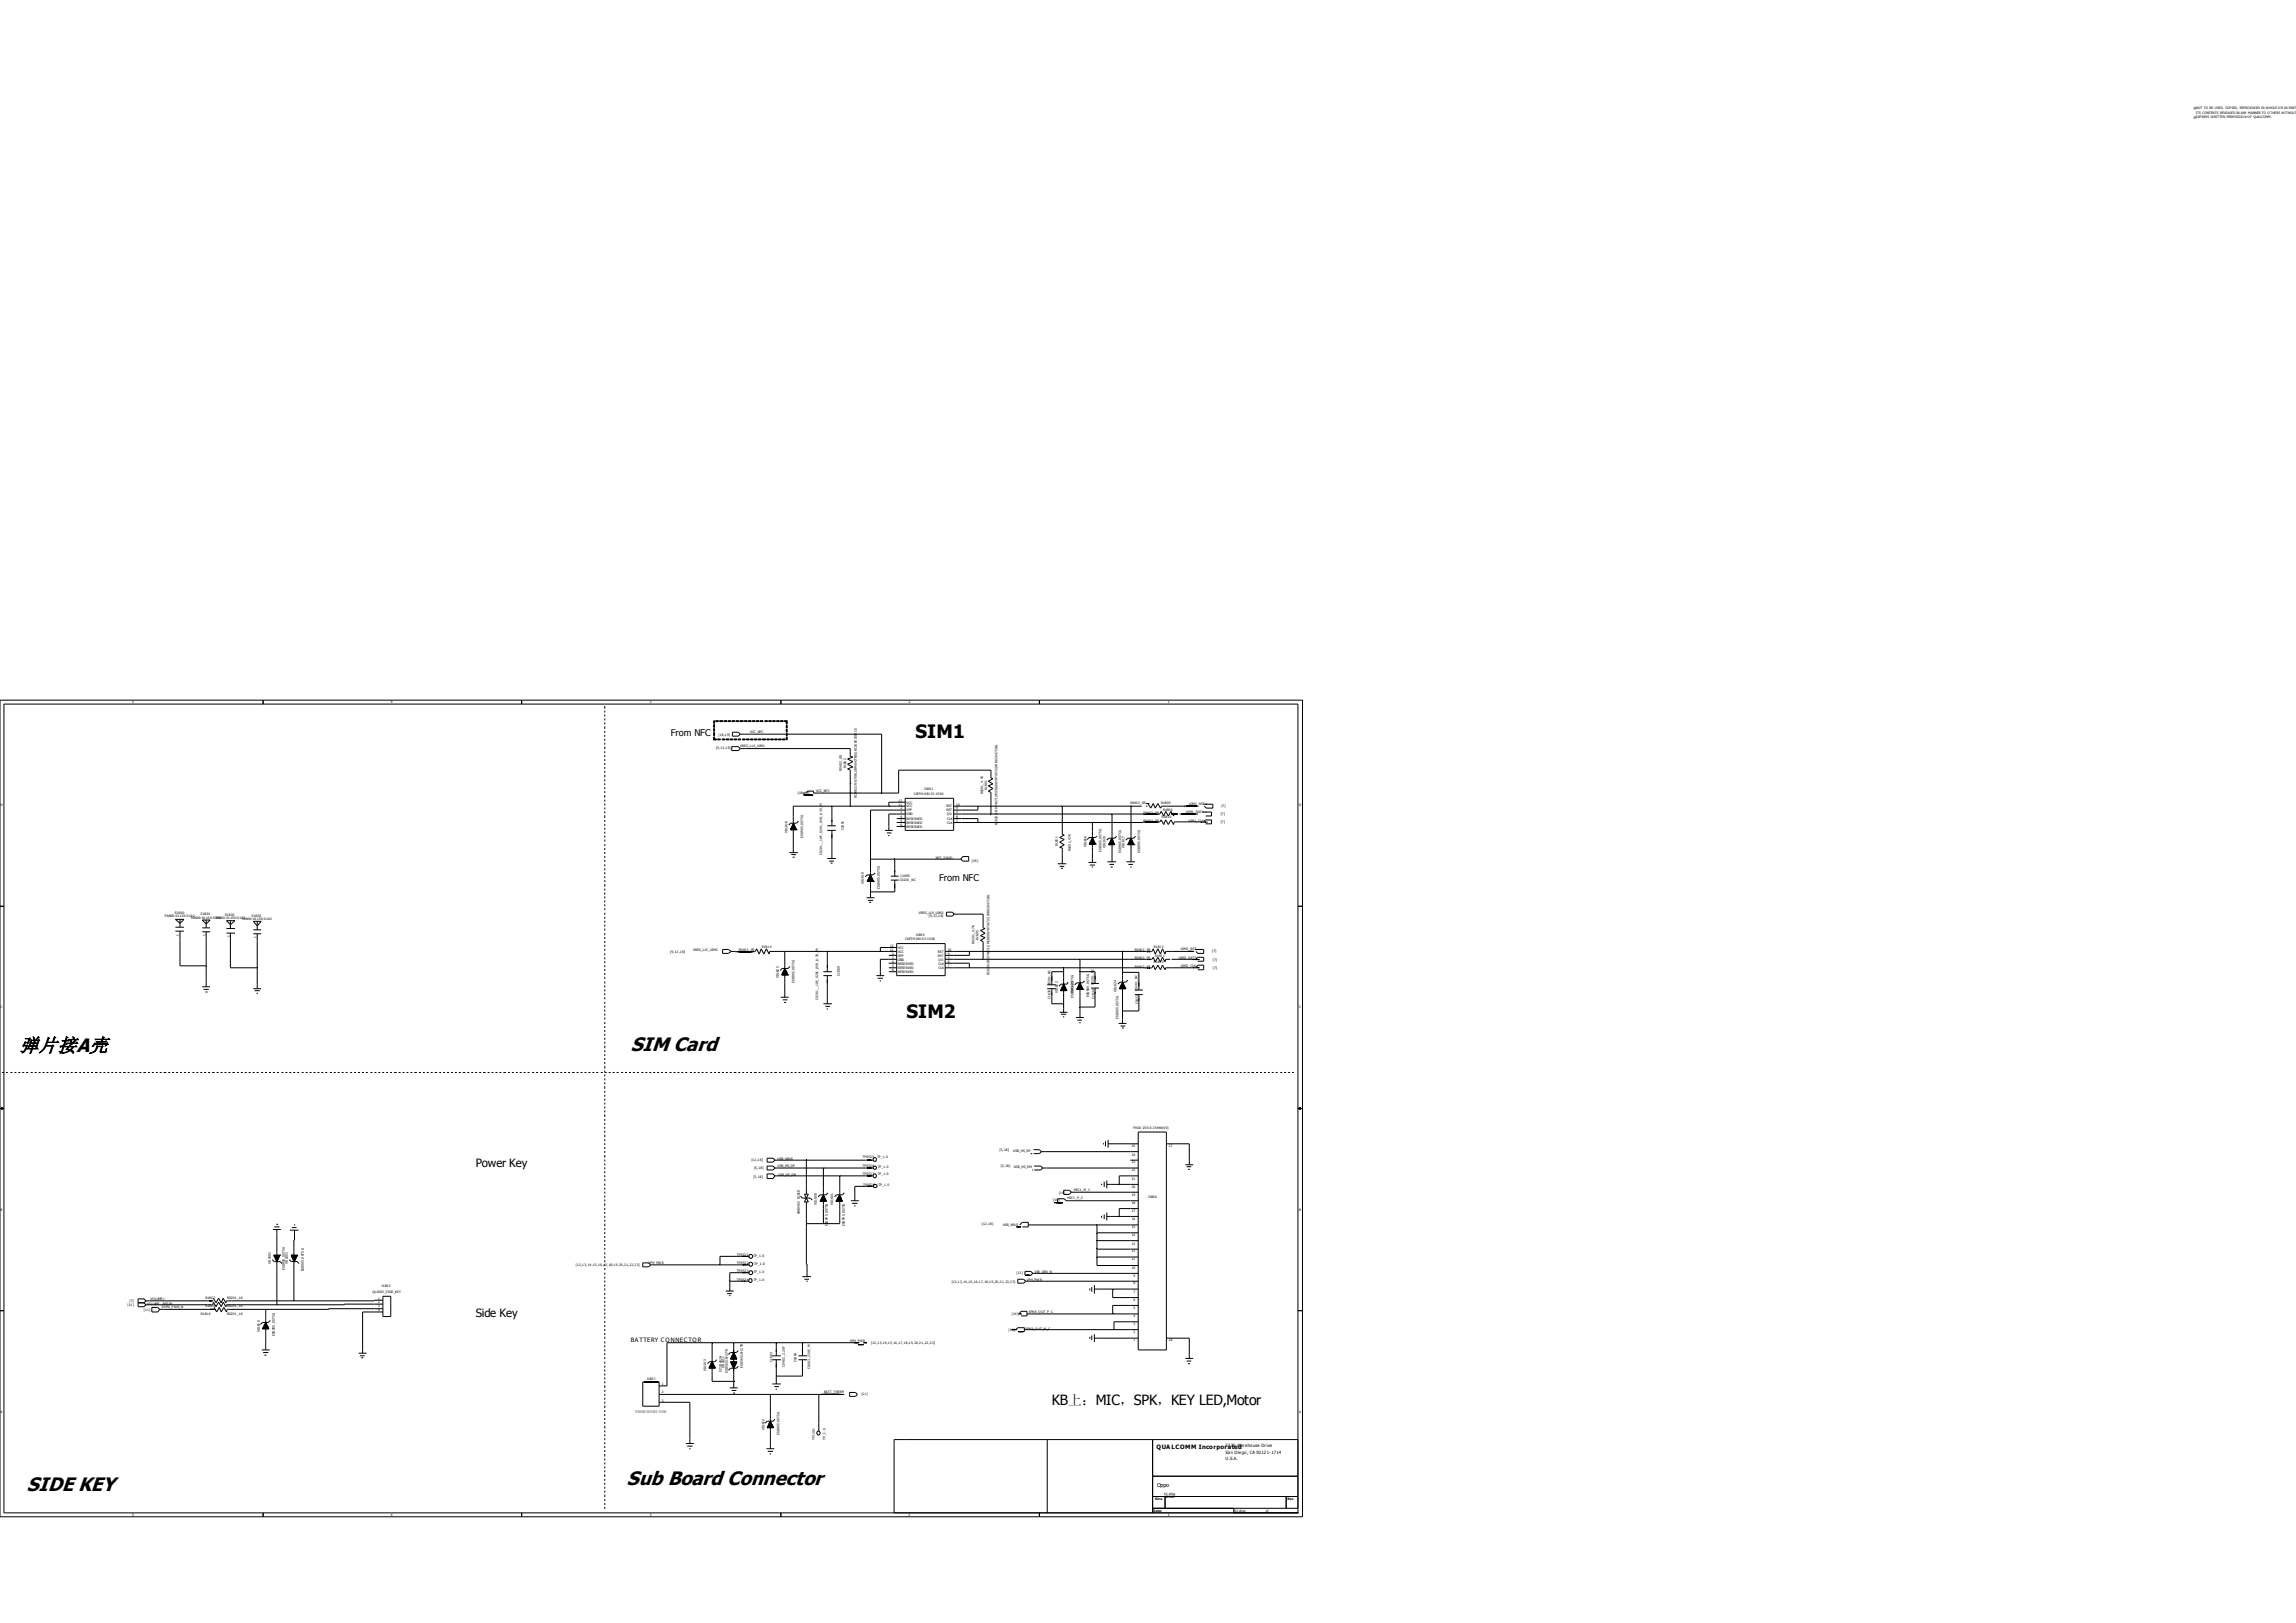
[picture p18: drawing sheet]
<svg xmlns="http://www.w3.org/2000/svg" width="297mm" height="210mm" viewBox="0 0 297 210" stroke-linecap="round" stroke-linejoin="round" font-family="sans-serif">
<defs><g id="words">
<text font-size="2.5" fill="#666" x="283.3" y="15.3">：</text>
<g font-size="2.5">
<text x="2.5" y="136.1">弹片接A壳</text>
<text x="81.6" y="136">SIM Card</text>
<text x="3.5" y="192.9">SIDE KEY</text>
<text x="81.1" y="192.1">Sub Board Connector</text>
</g>
<g font-size="2.4">
<text x="118.4" y="95.4">SIM1</text>
<text x="117.3" y="131.7">SIM2</text>
</g>
<text font-size="1.8" x="136.1" y="181.8">KB上：MIC，SPK，KEY LED,Motor</text>
<g font-size="1.5">
<text x="61.6" y="151">Power Key</text>
<text x="61.6" y="170.3">Side Key</text>
</g>
<g font-size="1.2">
<text x="86.8" y="95.2">From NFC</text>
<text x="121.5" y="114.1">From NFC</text>
</g>
<g font-size=".8">
<text x="81.6" y="173.7">BATTERY C ONNECTO R</text>
<text x="149.6" y="187.5">QUA LCOMM Incorporated</text>
</g>
<text font-size=".7" x="149.7" y="192.5">Oppo</text>
<g font-size=".6">
<text x="158.5" y="187.3">5775 Morehouse Drive</text>
<text x="158.5" y="188.1">San Diego, CA 92121-1714</text>
<text x="158.5" y="188.9">U.S.A.</text>
</g>
<text font-size=".5" x="82.2" y="182.9">PAN30-03103-S101</text>
<g font-size=".4">
<text x="284.1" y="15.3">EXPRESS W RITTEN PERMISSION OF QUALCOMM.</text>
<text x="284.1" y="14.7">ITS CONTENTS REVEALED IN ANY MANNER TO O THERS WITHOUT THE</text>
<text x="284.1" y="14.1">NOT TO BE USED, COPIED, REPRODUCED IN WHOLE OR IN PART, NO</text>
<text x="17.1" y="91">5</text>
<text x="50.5" y="91">4</text>
<text x="84.1" y="91">3</text>
<text x="93" y="95.2">[18,19]</text>
<text x="97" y="94.8">VCC_NFC</text>
<text x="117.5" y="91">2</text>
<text x="151" y="91">1</text>
<text x="92.6" y="96.9">[9, 13,19]</text>
<text x="95.8" y="96.6">VREG_L14_UIM1</text>
<text x="108.9" y="99.7" transform="rotate(-90 108.9 99.7)">R0402_0R</text>
<text x="109.5" y="99.4" transform="rotate(-90 109.5 99.4)">R1802</text>
<text x=".1" y="104.3">D</text>
<text x="101.9" y="107.8" transform="rotate(-90 101.9 107.8)">VD1818</text>
<text x="103.2" y="102.8">[18,19]</text>
<text x="105.6" y="102.5">VCC_NFC</text>
<text x="109.1" y="107.4" transform="rotate(-90 109.1 107.4)">C1801</text>
<text x="110.8" y="103.3" transform="rotate(-90 110.8 103.3)">RC0402JR-070RL//RM04JTN0//RC1005J000CS</text>
<text x="116.2" y="104.2">11</text>
<text x="116.2" y="103.7">12</text>
<text x="116.5" y="106.9">6</text>
<text x="116.5" y="106.3">5</text>
<text x="116.5" y="105.8">4</text>
<text x="116.5" y="104.7">2</text>
<text x="116.5" y="105.2">1</text>
<text x="117.3" y="104.5">VCC</text>
<text x="117.3" y="104">VCC</text>
<text x="117.3" y="107.1">RESERVED</text>
<text x="117.3" y="106.6">RESERVED</text>
<text x="117.3" y="106.1">RESERVED</text>
<text x="117.3" y="105">VPP</text>
<text x="117.3" y="105.5">GND</text>
<text x="118.2" y="102.9">CAF99-08153-1506</text>
<text x="119.5" y="102.3">J1801</text>
<text x="122.4" y="105">RST</text>
<text x="122.4" y="104.5">RST</text>
<text x="122.5" y="106.1">CLK</text>
<text x="122.5" y="106.6">CLK</text>
<text x="122.5" y="105.5">I/O</text>
<text x="123.7" y="104.7">9</text>
<text x="123.7" y="104.2">10</text>
<text x="123.7" y="105.8">8</text>
<text x="123.7" y="106.3">7</text>
<text x="123.7" y="105.2">3</text>
<text x="127.2" y="102.8" transform="rotate(-90 127.2 102.8)">R0201_4.7K</text>
<text x="127.7" y="102.2" transform="rotate(-90 127.7 102.2)">R1801</text>
<text x="129" y="106.8" transform="rotate(-90 129 106.8)">RC0201JR-074K7L //MCR006YRTJ472//W R02X472JAL</text>
<text x="146.2" y="104.1">R0402_0R</text>
<text x="147.9" y="105.3">R0402_0R</text>
<text x="147.9" y="106.3">R0402_0R</text>
<text x="150.2" y="104.1">R1809</text>
<text x="150.3" y="105.8">R1810</text>
<text x="150.5" y="105">R1800</text>
<text x="153.4" y="105.2">UIM1_DATA</text>
<text x="153.8" y="106.3">UIM1_CLK</text>
<text x="153.8" y="104.1">UIM1_RST</text>
<text x="157.9" y="106.5">[7]</text>
<text x="157.9" y="105.4">[7]</text>
<text x="158" y="104.4">[7]</text>
<text x="168.1" y="104.3">D</text>
<text x="103.9" y="108.4" transform="rotate(-90 103.9 108.4)">ESD9X5.0ST5G</text>
<text x="106.3" y="110.6" transform="rotate(-90 106.3 110.6)">C0201__1UF_0201_X5R_6. 3V_M</text>
<text x="116.5" y="113.5">C1805</text>
<text x="121.1" y="111.2">NFC_SWIO</text>
<text x="125.7" y="111.5">[19]</text>
<text x="136.8" y="109.5" transform="rotate(-90 136.8 109.5)">R1821</text>
<text x="138.5" y="110.2" transform="rotate(-90 138.5 110.2)">R0201_47K</text>
<text x="140.5" y="109.6" transform="rotate(-90 140.5 109.6)">VD1816</text>
<text x="142.5" y="110.2" transform="rotate(-90 142.5 110.2)">ESD9X5.0ST5G</text>
<text x="143" y="109.7" transform="rotate(-90 143 109.7)">VD1820</text>
<text x="145" y="110.3" transform="rotate(-90 145 110.3)">ESD9X5.0ST5G</text>
<text x="145.5" y="109.7" transform="rotate(-90 145.5 109.7)">VD1817</text>
<text x="147.5" y="110.3" transform="rotate(-90 147.5 110.3)">ESD9X5.0ST5G</text>
<text x="21.3" y="118.7">PAN00-01150-0102</text>
<text x="22.6" y="118.3">E1800</text>
<text x="24.7" y="118.9">PAN00-01150-0102</text>
<text x="26" y="118.4">E1801</text>
<text x="27.9" y="119">PAN00-01150-0102</text>
<text x="29.1" y="118.5">E1802</text>
<text x="31.3" y="119">PAN00-01150-0102</text>
<text x="32.6" y="118.6">E1803</text>
<text x="111.8" y="114.4" transform="rotate(-90 111.8 114.4)">VD1819</text>
<text x="113.8" y="115" transform="rotate(-90 113.8 115)">ESD9X5.0ST5G</text>
<text x="116.4" y="114">C0201_NC</text>
<text x="118.9" y="118.3">VREG_L15_UIM2</text>
<text x="120.1" y="118.7">[9, 13,18]</text>
<text x="23.1" y="121.1" transform="rotate(-90 23.1 121.1)">1</text>
<text x="26.6" y="121.2" transform="rotate(-90 26.6 121.2)">1</text>
<text x="29.7" y="121.2" transform="rotate(-90 29.7 121.2)">1</text>
<text x="33.2" y="121.3" transform="rotate(-90 33.2 121.3)">1</text>
<text x="86.7" y="123.4">[9, 13,18]</text>
<text x="89.7" y="123.1">VREG_L15_UIM2</text>
<text x="95.6" y="123.1">R0402_0R</text>
<text x="98.6" y="122.6">R1814</text>
<text x="115.1" y="123">11</text>
<text x="115.1" y="122.5">12</text>
<text x="115.4" y="125.6">6</text>
<text x="115.4" y="125.1">5</text>
<text x="115.4" y="124.5">4</text>
<text x="115.4" y="123.5">2</text>
<text x="115.4" y="124">1</text>
<text x="116.2" y="123.3">VCC</text>
<text x="116.2" y="122.8">VCC</text>
<text x="116.2" y="125.9">RESERVED</text>
<text x="116.2" y="125.4">RESERVED</text>
<text x="116.2" y="124.8">RESERVED</text>
<text x="116.2" y="123.8">VPP</text>
<text x="116.2" y="124.3">GND</text>
<text x="117.1" y="121.6">CAF99-08153-1506</text>
<text x="118.4" y="121.1">J1804</text>
<text x="121.3" y="123.8">RST</text>
<text x="121.3" y="123.3">RST</text>
<text x="121.4" y="124.8">CLK</text>
<text x="121.4" y="125.4">CLK</text>
<text x="121.4" y="124.3">I/O</text>
<text x="122.6" y="123.5">9</text>
<text x="122.6" y="123">10</text>
<text x="122.6" y="124.5">8</text>
<text x="122.6" y="125.1">7</text>
<text x="122.6" y="124">3</text>
<text x="126.1" y="122.1" transform="rotate(-90 126.1 122.1)">R0201_4.7K</text>
<text x="126.6" y="121.6" transform="rotate(-90 126.6 121.6)">R1805</text>
<text x="146.8" y="124.1">R0402_0R</text>
<text x="146.8" y="125.2">R0402_0R</text>
<text x="146.8" y="123.1">R0402_0R</text>
<text x="149.3" y="124.6">R1812</text>
<text x="149.3" y="122.6">R1813</text>
<text x="149.4" y="123.8">R1811</text>
<text x="152.5" y="124.1">UIM2_DATA</text>
<text x="152.7" y="122.9">UIM2_RST</text>
<text x="152.7" y="125.1">UIM2_CLK</text>
<text x="156.8" y="123.2">[7]</text>
<text x="156.9" y="125.4">[7]</text>
<text x="156.9" y="124.3">[7]</text>
<text x=".1" y="130.5">C</text>
<text x="100.8" y="126.6" transform="rotate(-90 100.8 126.6)">VD1825</text>
<text x="102.8" y="127.2" transform="rotate(-90 102.8 127.2)">ESD9X5.0ST5G</text>
<text x="105.8" y="129.4" transform="rotate(-90 105.8 129.4)">C0201__1UF_0201_X5R_6. 3V_M</text>
<text x="108.6" y="126.2" transform="rotate(-90 108.6 126.2)">C1809</text>
<text x="128" y="126.2" transform="rotate(-90 128 126.2)">RC0201JR-074K7L //MCR006YRTJ472//W R02X472JAL</text>
<text x="135.9" y="129.3" transform="rotate(-90 135.9 129.3)">C1835</text>
<text x="135.9" y="127.5" transform="rotate(-90 135.9 127.5)">C0201_NC</text>
<text x="136.8" y="128.5" transform="rotate(-90 136.8 128.5)">VD1822</text>
<text x="138.9" y="129.1" transform="rotate(-90 138.9 129.1)">ESD9X5.0ST5G</text>
<text x="138.9" y="128.4" transform="rotate(-90 138.9 128.4)">VD1823</text>
<text x="140.9" y="129" transform="rotate(-90 140.9 129)">ESD9X5.0ST5G</text>
<text x="141.5" y="127.4" transform="rotate(-90 141.5 127.4)">C0201_NC</text>
<text x="141.6" y="129.2" transform="rotate(-90 141.6 129.2)">C1834</text>
<text x="144.4" y="128.4" transform="rotate(-90 144.4 128.4)">VD1824</text>
<text x="144.7" y="131.8" transform="rotate(-90 144.7 131.8)">ESD9X5.0ST5G</text>
<text x="147.1" y="128.2" transform="rotate(-90 147.1 128.2)">C0201_NC</text>
<text x="147.2" y="130" transform="rotate(-90 147.2 130)">C1833</text>
<text x="168.1" y="130.5">C</text>
<text x="111.6" y="149.9">TP0525</text>
<text x="113.5" y="149.9">TP_1.0</text>
<text x="129.3" y="148.9">[5, 18]</text>
<text x="131.1" y="149">USB_HS_DP</text>
<text x="146.4" y="149.5">24</text>
<text x="146.4" y="148.4">25</text>
<text x="146.6" y="146.1">FH26-25S-0.3SHW(05)</text>
<text x="151.2" y="148.4">27</text>
<text x="97.2" y="150.3">[12,18]</text>
<text x="97.5" y="152.4">[5, 18]</text>
<text x="97.5" y="151.3">[5, 18]</text>
<text x="100.6" y="150">USB_VBUS</text>
<text x="100.6" y="151">USB_HS_DP</text>
<text x="100.7" y="152.1">USB_HS_DM</text>
<text x="105.7" y="155.9" transform="rotate(-90 105.7 155.9)">VD1800</text>
<text x="107.8" y="155.9" transform="rotate(-90 107.8 155.9)">VD1801</text>
<text x="111.6" y="151">TP0526</text>
<text x="111.6" y="152.1">TP0527</text>
<text x="111.7" y="153.4">TP0528</text>
<text x="113.5" y="151.1">TP_1.0</text>
<text x="113.5" y="152.1">TP_1.0</text>
<text x="113.6" y="153.5">TP_1.0</text>
<text x="129.5" y="151">[5, 18]</text>
<text x="131.1" y="151.1">USB_HS_DM</text>
<text x="136.2" y="155.4">[14]</text>
<text x="137" y="154.5">[14]</text>
<text x="138.1" y="155.1">MIC1_P_C</text>
<text x="138.9" y="154.1">MIC1_M_C</text>
<text x="146.4" y="155.8">18</text>
<text x="146.4" y="154.7">19</text>
<text x="146.4" y="153.7">20</text>
<text x="146.4" y="152.7">21</text>
<text x="146.4" y="151.6">22</text>
<text x="146.4" y="150.5">23</text>
<text x="148.5" y="155">J1806</text>
<text x=".1" y="156.6">B</text>
<text x="103.5" y="157.1" transform="rotate(-90 103.5 157.1)">VAR0402 D1818</text>
<text x="107.1" y="158.7" transform="rotate(-90 107.1 158.7)">ESD9P5.0ST5G</text>
<text x="109.3" y="158.7" transform="rotate(-90 109.3 158.7)">ESD9P5.0ST5G</text>
<text x="127" y="158.5">[12,18]</text>
<text x="129.7" y="158.7">USB_VBUS</text>
<text x="146.4" y="161">13</text>
<text x="146.4" y="159.9">14</text>
<text x="146.4" y="158.9">15</text>
<text x="146.4" y="157.9">16</text>
<text x="146.4" y="156.8">17</text>
<text x="168.1" y="156.6">B</text>
<text x="35.1" y="163.5" transform="rotate(-90 35.1 163.5)">VD1802</text>
<text x="36.8" y="164.3" transform="rotate(-90 36.8 164.3)">ESD9X5.0ST5G</text>
<text x="37.3" y="163.5" transform="rotate(-90 37.3 163.5)">VD1803</text>
<text x="39.3" y="164.5" transform="rotate(-90 39.3 164.5)">ESD9X5.0ST5G</text>
<text x="48.2" y="167.3">QL1005_SIDE_KEY</text>
<text x="49.4" y="166.5">J1802</text>
<text x="74.5" y="163.8">[12,13,14,15,16,17,18,19,20,21,22,23]</text>
<text x="83.9" y="163.5">VPH_PW R</text>
<text x="95.3" y="162.5">TP0521</text>
<text x="95.3" y="164.6">TP0523</text>
<text x="95.3" y="163.5">TP0522</text>
<text x="95.3" y="165.7">TP0524</text>
<text x="97.5" y="162.6">TP_1.0</text>
<text x="97.5" y="164.7">TP_1.0</text>
<text x="97.5" y="165.8">TP_1.0</text>
<text x="97.5" y="163.7">TP_1.0</text>
<text x="123.1" y="165.9">[12,13,14,15,16,17,18,19,20,21,22,23]</text>
<text x="131.5" y="164.8">[13]</text>
<text x="132.8" y="165.8">VPH_PW R</text>
<text x="133.9" y="164.7">VIB_DRV_N</text>
<text x="146.4" y="164.2">10</text>
<text x="146.4" y="163.1">11</text>
<text x="146.4" y="162.1">12</text>
<text x="146.6" y="167.3">7</text>
<text x="146.6" y="166.2">8</text>
<text x="146.6" y="165.2">9</text>
<text x="16.5" y="169">[11]</text>
<text x="16.8" y="168.4">[7]</text>
<text x="18.6" y="169.6">[11]</text>
<text x="19" y="168.8">VOLUME-_RESIN</text>
<text x="19.5" y="168.1">VOLUME+</text>
<text x="21" y="169.2">KYPD_PWR_N</text>
<text x="26" y="170.1">R1816</text>
<text x="26.6" y="168.1">R1807</text>
<text x="26.6" y="169.1">R1808</text>
<text x="29.4" y="168.1">R0201_1K</text>
<text x="29.4" y="169.1">R0201_1K</text>
<text x="29.4" y="170.1">R0201_1K</text>
<text x="33.6" y="172.4" transform="rotate(-90 33.6 172.4)">VD1810</text>
<text x="35.6" y="172.9" transform="rotate(-90 35.6 172.9)">ESD9X5.0ST5G</text>
<text x="48.9" y="168.1">1</text>
<text x="48.9" y="168.7">2</text>
<text x="48.9" y="169.2">3</text>
<text x="48.9" y="169.7">4</text>
<text x="110" y="173.7">VPH_PW R</text>
<text x="112.7" y="173.9">[12,13,14,15,16,17,18,19,20,21,22,23]</text>
<text x="130.5" y="172.2">[14]</text>
<text x="130.9" y="170.2">[14]</text>
<text x="132.7" y="172">SPKR_OUT_M_C</text>
<text x="133.1" y="169.9">SPKR_OUT_P_C</text>
<text x="146.6" y="173.6">1</text>
<text x="146.6" y="172.5">2</text>
<text x="146.6" y="171.5">3</text>
<text x="146.6" y="170.4">4</text>
<text x="146.6" y="169.4">5</text>
<text x="146.6" y="168.3">6</text>
<text x="151.2" y="173.6">26</text>
<text x="83.7" y="178.6">J1807</text>
<text x="85.6" y="179.2">1</text>
<text x="91.4" y="177.4" transform="rotate(-90 91.4 177.4)">VD1813</text>
<text x="93.4" y="177.5" transform="rotate(-90 93.4 177.5)">PZ3D4V2H</text>
<text x="93.7" y="177" transform="rotate(-90 93.7 177)">VD1811</text>
<text x="94.1" y="177.6" transform="rotate(-90 94.1 177.6)">ESD5651N-2/TR</text>
<text x="96.1" y="177" transform="rotate(-90 96.1 177)">ESD5651N-2/TR</text>
<text x="99.9" y="176.2" transform="rotate(-90 99.9 176.2)">C1803</text>
<text x="101.5" y="176.9" transform="rotate(-90 101.5 176.9)">C0402_2.2UF</text>
<text x="103" y="176.3" transform="rotate(-90 103 176.3)">C1804</text>
<text x="104.8" y="177.1" transform="rotate(-90 104.8 177.1)">C0603_22UF_M</text>
<text x=".1" y="182.8">A</text>
<text x="85.6" y="180.3">2</text>
<text x="85.6" y="181.4">3</text>
<text x="98.9" y="185.1" transform="rotate(-90 98.9 185.1)">VD1812</text>
<text x="100.8" y="185.7" transform="rotate(-90 100.8 185.7)">ESD9X5.0ST5G</text>
<text x="106.6" y="180.3">BATT_THERM</text>
<text x="111.4" y="180.5">[11]</text>
<text x="168.1" y="182.8">A</text>
<text x="105.4" y="186.3" transform="rotate(-90 105.4 186.3)">TP1301</text>
<text x="106.8" y="186.3" transform="rotate(-90 106.8 186.3)">TP_1.0</text>
<text x="17.1" y="196.2">5</text>
<text x="50.5" y="196.2">4</text>
<text x="84.1" y="196.2">3</text>
<text x="117.5" y="196.2">2</text>
<text x="149.2" y="195.6">Date:</text>
<text x="149.4" y="194.1">Size</text>
<text x="150.6" y="193.4">K1 sling</text>
<text x="150.7" y="193.9">2019-4-08</text>
<text x="151" y="196.2">1</text>
<text x="159.7" y="195.6">K1 sling</text>
<text x="163.7" y="195.6">of</text>
<text x="166.5" y="194.1">Rev</text>
</g>
</g></defs>
<g fill="none" stroke="#000" stroke-width=".13">
<path d="M0 90.6h168.5v105.7h-168.5zM.5 91.1h167.4v104.6h-167.4zM34 90.6v.5M67.5 90.6v.5M78.2 91.4v.3M78.2 91.9v.3M78.2 92.5v.2M78.2 93v.2M78.2 93.5v.2M78.2 94v.3M78.2 94.6v.2M78.2 95.1v.2"/>
<path d="M78.2 95.6v.2M78.2 96.1v.3M78.2 96.6v.3M78.2 97.2v.3M78.2 97.7v.3M78.2 98.2v.3M78.2 98.7v.3M78.2 99.2v.3M78.2 99.7v.3M94.7 96.6h.8l.3 .3-.3 .2h-.8zM94.7 94.7h.8l.3 .3-.3 .2h-.8zM95.8 96.9h14.2v1l.3 .1-.7 .2 .7 .4-.7 .3 .7 .3-.7 .3 .4 .2v4.6"/>
<path d="M95.8 95h18.2v7.6M101 90.6v.5M134.5 90.6v.5M0 117.3h.5M22.7 119h1.1l-.5 .5zM22.7 120h1.1M23.3 119v1M26.2 119h1l-.5 .5zM26.7 119v1.1M29.3 119.1h1.1l-.6 .5zM29.8 119.1v1M32.8 119.2h1l-.5 .6z"/>
<path d="M33.3 119.2v1.1M78.2 100.2v.4M78.2 100.8v.3M78.2 101.3v.3M78.2 101.9v.2M78.2 102.4v.2M78.2 102.9v.3M78.2 103.5v.2M78.2 104v.2M78.2 104.5v.2M78.2 105v.2M78.2 105.5v.3"/>
<path d="M78.2 106.1v.2M78.2 106.6v.2M78.2 107.1v.3M78.2 107.6v.3M78.2 108.1v.3M78.2 108.6v.3M78.2 109.2v.3M78.2 109.7v.3M78.2 110.2v.3M78.2 110.7v.3M78.2 111.3v.2M78.2 111.8v.3"/>
<path d="M78.2 112.4v.2M78.2 112.9v.2M78.2 113.4v.2M78.2 113.9v.2M78.2 114.4v.3M78.2 115v.2M78.2 115.5v.2M78.2 116v.2M78.2 116.5v.3M78.2 117v.3M78.2 117.5v.3M78.2 118.1v.3"/>
<path d="M78.2 118.6v.3M78.2 119.1v.3M78.2 119.6v.3M102.1 110.3h1.1M102.3 107.4h.1M102.3 107.4h.7M102.3 107.3h.7M102.3 107.4v-.2h.7v.2M102.4 110.6h.6M102.4 106.9h.4M102.4 107h.5v.4M102.4 106.8v.6"/>
<path d="M102.5 106.8h.3M102.5 107.4v-.6h.3v.6M102.5 106.7h.2M102.5 110.9h.3M102.6 106.6h.1M102.6 106.5l.4 .9M102.6 106.5l-.3 .9M102.6 106.6h.1v.8M102.6 106.6v3.7M103 107.1h-.6v.3M103 107.4h.1M103.3 106.3l-.3 .2h-.7l-.3 .3"/>
<path d="M103.8 102.6h.3M104.2 102.6l.3-.2h.7v.2h11v-2.9h12v1l.2 .1-.6 .3 .6 .3-.6 .3 .6 .3-.6 .4 .4 .1v2.8M104.5 102.9h-.6h1.3h-.5M107 107.4h1.1M107 106.8h1.1M107 111.1h1.1M107.3 111.4h.6M107.4 111.7h.3M107.6 104.3v2.5M107.6 107.4v3.7M110 102.6h.1M110 101.3h.1"/>
<path d="M112.1 116.2h1M112.2 114h.8M112.3 113.9h.6v.1M112.3 116.5h.6M112.4 113.7h.5v.3M112.4 114v-.4h.4v.4M112.4 113.5h.3M112.4 114v-.5h.3v.5M112.4 116.8h.3M112.5 113.4h.2M112.5 113.3h.1v2.9M112.5 113.2v.8"/>
<path d="M112.6 113.2h.1M112.6 113.2l.4 .8M112.6 113.2l-.4 .8M112.6 111.2h11.7M112.9 113.8h-.6v.2M112.9 114h-.7M113 114h.1M113.2 112.9l-.3 .3h-.7l-.3 .3M114.5 107.4h1M114.7 107.8h.6M114.9 108.1h.2M115.2 113.9h1"/>
<path d="M115.2 113.4h1M115.7 111.2v2.2M115.7 113.9v1.5h-3.1M116 105.9h1.1M116 106.4h1.1M116 106.9h1.1M117.1 104.8h-4.5v8.4M117.1 103.3h6.3v4.1h-6.3zM117.1 104.3h-14.5v2.2M117.1 105.3h-2.1v2.1M117.1 103.8h-2.1v.5M122.4 118h.8l.2 .3-.2 .2h-.8z"/>
<path d="M123.4 104.3h22.9M123.4 105.9h3.1v.5M123.4 105.3h24.4M123.4 118.3h3.8v1.8h.2l-.6 .3 .6 .3-.6 .4 .6 .2-.6 .4 .4 .1v2.3M124.5 110.8h.8v.6h-.8l-.2-.2zM126.5 104.3v.5h-3.1M136.8 111.8h1.1M137.1 112.1h.6M137.2 112.4h.3M137.4 104.3v3.6l.3 .1-.6 .4 .6 .2-.6 .4 .6 .3-.6 .3 .3 .1v2.1M140.8 111.6h1M140.9 109.2h.1"/>
<path d="M140.9 109.2h.8M141 109.1h.6v.1M141 111.9h.6M141.1 109h.5v.2M141.1 109.2v-.4h.4v.4M141.1 108.7h.4M141.1 108.6h.3M141.2 108.5h.2v.7M141.2 108.6v.6M141.2 112.2h.2M141.3 108.5h.1M141.3 108.4l.4 .8"/>
<path d="M141.3 108.4l-.4 .8M141.3 106.4v2M141.3 108.5v3.1M141.6 108.9h-.5v.3M141.6 109.1h-.6v.1M141.7 109.2h.1M141.9 108.2l-.3 .2h-.7l-.3 .2M143.3 111.5h1.1M143.4 109.3h.1M143.4 109.2h.8v.1M143.4 109.3h.8M143.4 109.1v.2"/>
<path d="M143.5 109.1h.6v.2M143.5 111.8h.6M143.6 109h.4v.3M143.7 108.8h.2M143.7 108.6h.2v.7M143.7 112.2h.2M143.8 109.3v-.8v3M143.8 108.5l.4 .8M143.8 108.5l-.4 .8M143.8 105.3v3.2M143.9 108.7h-.2v.6M144 108.9h-.4v.4"/>
<path d="M144.1 109.1h-.6v.2M144.4 108.2l-.2 .3h-.8l-.2 .2M145.7 111.5h1.1M145.9 109.3h.8M146 109.1h.6v.2M146 111.8h.6M146 108.9h.5v.4M146.1 108.7h.3v.6M146.2 108.6h.2M146.2 108.5h.1M146.2 108.5v.8M146.2 112.2h.2"/>
<path d="M146.3 104.3h1.4M146.3 104.3h.1M146.3 108.5l.4 .8M146.3 108.5l-.4 .8M146.3 104.3v4.2M146.3 108.6v2.9M146.5 109h-.5v.3M146.5 108.8h-.4v.5M146.6 109.1h-.6v.2M146.6 109.2h-.7v.1M146.6 109.1v.2M146.7 109.3h.1"/>
<path d="M146.9 108.2l-.3 .3h-.7l-.3 .2M147.8 106.4h2.2M147.8 105.4h2.2M147.8 105.3h.1M147.8 106.3v.1h-24.4M148.2 104h.5M148.3 104.3h.1M148.5 104l.3 .6 .4-.6 .2 .6 .4-.6 .3 .6 .2-.3h2.9M149.9 105.3h.1l.2-.3 .3 .6 .3-.6 .3 .6 .4-.6 .3 .6 .1-.3h.2h-.6h.9h-.6M149.9 106.3l.3-.2 .3 .6 .3-.6 .3 .6 .4-.6 .3 .6 .1-.4h3.3M152.6 105.3h2.4M153.2 104.3h1.9"/>
<path d="M153.2 104.3h.1M155.2 106.4h1M155.6 105.1h.5M155.7 104.1h.5M155.7 106.3l.3-.2h.7v.5h-.7M156 105.1h.7v.5h-.7M156 104.1h.9v.5h-.9l-.2-.3M167.9 117.3h.6M.3 138.8h.2M.8 138.8h.2M1.4 138.8h.2M1.9 138.8h.2"/>
<path d="M2.4 138.8h.2M2.9 138.8h.2M3.4 138.8h.2M4 138.8h.2M4.5 138.8h.2M5 138.8h.2M5.5 138.8h.3M6 138.8h.3M6.5 138.8h.3M7 138.8h.4M7.6 138.8h.3M8.1 138.8h.3"/>
<path d="M8.6 138.8h.3M9.1 138.8h.3M9.7 138.8h.3M10.2 138.8h.3M10.8 138.8h.2M11.3 138.8h.2M11.8 138.8h.2M12.3 138.8h.3M12.9 138.8h.2M13.4 138.8h.2M13.9 138.8h.2M14.4 138.8h.2"/>
<path d="M14.9 138.8h.3M15.4 138.8h.3M15.9 138.8h.4M16.5 138.8h.3M17 138.8h.3M17.5 138.8h.3M18 138.8h.3M18.5 138.8h.4M19.1 138.8h.3M19.6 138.8h.3M20.2 138.8h.2M20.7 138.8h.2"/>
<path d="M21.2 138.8h.3M21.8 138.8h.2M22.3 138.8h.2M22.7 120.5h1.1M22.8 138.8h.2M23.3 138.8h.2M23.3 120.5v4.5h3.4M23.8 138.8h.2M24.3 138.8h.3M24.9 138.8h.2M25.4 138.8h.3M25.9 138.8h.3"/>
<path d="M26.2 127.7h1M26.2 120.1h1M26.2 120.6h1M26.3 128h.7M26.4 138.8h.3M26.6 128.4h.2M26.7 120.6v7.1M26.9 138.8h.3M27.4 138.8h.4M28 138.8h.3M28.5 138.8h.3M29 138.8h.3"/>
<path d="M29.3 120.1h1.1M29.3 120.7h1.1M29.5 138.8h.3M29.8 120.7v4.5h3.5M30.1 138.8h.3M30.6 138.8h.3M31.2 138.8h.2M31.7 138.8h.2M32.2 138.8h.2M32.7 138.8h.2M32.8 127.9h1M32.8 120.3h1"/>
<path d="M32.8 120.8h1M32.9 128.2h.7M33.2 138.8h.2M33.2 128.5h.2M33.3 120.8v7.1M33.8 138.8h.2M34.3 138.8h.2M34.8 138.8h.3M35.3 138.8h.3M35.8 138.8h.3M36.4 138.8h.3M36.9 138.8h.3"/>
<path d="M37.4 138.8h.3M37.9 138.8h.3M38.4 138.8h.3M39 138.8h.3M39.5 138.8h.3M40 138.8h.3M40.6 138.8h.2M41.1 138.8h.2M41.6 138.8h.2M42.1 138.8h.2M42.7 138.8h.2M43.2 138.8h.2"/>
<path d="M43.7 138.8h.2M44.2 138.8h.2M44.7 138.8h.3M45.3 138.8h.3M45.8 138.8h.3M46.3 138.8h.3M46.8 138.8h.3M47.3 138.8h.3M47.9 138.8h.3M48.4 138.8h.3M48.9 138.8h.3M49.4 138.8h.3"/>
<path d="M50 138.8h.2M50.5 138.8h.2M51 138.8h.3M51.6 138.8h.2M52.1 138.8h.2M52.6 138.8h.2M53.1 138.8h.2M53.6 138.8h.3M54.2 138.8h.2M54.7 138.8h.2M55.2 138.8h.3M55.7 138.8h.3"/>
<path d="M56.2 138.8h.4M56.8 138.8h.3M57.3 138.8h.3M57.8 138.8h.3M58.3 138.8h.3M58.8 138.8h.3M59.4 138.8h.2M59.9 138.8h.3M60.5 138.8h.2M61 138.8h.2M61.5 138.8h.2M62 138.8h.2"/>
<path d="M62.5 138.8h.3M63.1 138.8h.2M63.6 138.8h.2M64.1 138.8h.2M64.6 138.8h.3M65.1 138.8h.3M65.7 138.8h.3M66.2 138.8h.3M66.7 138.8h.3M67.2 138.8h.3M67.7 138.8h.3M68.2 138.8h.3"/>
<path d="M68.8 138.8h.3M69.3 138.8h.3M69.8 138.8h.3M70.4 138.8h.2M70.9 138.8h.2M71.4 138.8h.3M72 138.8h.2M72.5 138.8h.2M73 138.8h.2M73.5 138.8h.2M74 138.8h.3M74.6 138.8h.2"/>
<path d="M75.1 138.8h.3M75.6 138.8h.3M76.1 138.8h.3M76.6 138.8h.3M77.1 138.8h.3M77.7 138.8h.3M78.2 120.1v.3M78.2 120.7v.3M78.2 121.2v.3M78.2 121.8v.2M78.2 122.3v.2M78.2 122.8v.2"/>
<path d="M78.2 123.4v.2M78.2 123.9v.2M78.2 124.4v.2M78.2 124.9v.2M78.2 125.4v.2M78.2 125.9v.3M78.2 126.4v.3M78.2 127v.3M78.2 127.5v.3M78.2 128v.3M78.2 128.5v.3M78.2 129v.3"/>
<path d="M78.2 129.6v.3M78.2 130.1v.3M78.2 130.6v.3M78.2 131.1v.3M78.2 131.7v.2M78.2 132.2v.3M78.2 132.8v.2M78.2 133.3v.2M78.2 133.8v.2M78.2 134.3v.2M78.2 134.8v.2M78.2 135.3v.3"/>
<path d="M78.2 135.9v.2M78.2 136.4v.3M78.2 136.9v.3M78.2 137.4v.3M78.2 137.9v.4M78.2 138.5v.3h.3M78.2 139v.3M78.2 139.5v.3M78.7 138.8h.3M79.2 138.8h.3M79.8 138.8h.2M80.3 138.8h.3"/>
<path d="M80.9 138.8h.2M81.4 138.8h.2M81.9 138.8h.2M82.4 138.8h.2M83 138.8h.2M83.5 138.8h.2M84 138.8h.2M84.5 138.8h.3M85 138.8h.3M85.5 138.8h.3M86 138.8h.3M86.6 138.8h.3"/>
<path d="M87.1 138.8h.3M87.6 138.8h.3M88.1 138.8h.3M88.6 138.8h.3M89.2 138.8h.3M89.7 138.8h.3M90.3 138.8h.2M90.8 138.8h.2M91.3 138.8h.2M91.9 138.8h.2M92.4 138.8h.2M92.9 138.8h.2"/>
<path d="M93.4 138.8h.2M93.5 122.9h.7l.4 .2-.4 .3h-.7zM93.9 138.8h.2M94.4 138.8h.3M94.6 123.1h.5M94.9 138.8h.3M95.1 123.1h2.5M95.5 138.8h.3M96 138.8h.3M96.5 138.8h.3M97 138.8h.3M97.5 138.8h.4"/>
<path d="M97.6 123.1h.1l.2-.3 .3 .6 .3-.6 .3 .6 .3-.6 .4 .6 .1-.3h16.4M98.1 138.8h.3M98.6 138.8h.3M99.1 138.8h.3M99.7 138.8h.2M100.2 138.8h.3M100.8 138.8h.2M101 129h1M101.2 126.2h.1M101.2 126.1h.7M101.3 138.8h.2M101.3 126h.6v.2"/>
<path d="M101.3 125.9h.6M101.3 129.4h.6M101.3 125.7h.5M101.4 126.2v-.6h.3v.6M101.4 129.7h.3M101.5 125.3l-.4 .9h.8M101.5 125.3l.4 .9M101.5 125.5h.1M101.5 123.1v2.2M101.6 126.2v-.8h-.1v3.6M101.7 125.6h-.4v.6M101.8 138.8h.2"/>
<path d="M101.8 125.8h-.5v.4M101.8 125.6v.6M101.9 126.2h.1M102.2 125.1l-.3 .2h-.7l-.3 .3M102.3 138.8h.2M102.8 138.8h.2M103.3 138.8h.2M103.8 138.8h.3M104.4 138.8h.2M104.9 138.8h.3M105.4 138.8h.3M105.9 138.8h.3"/>
<path d="M106.4 138.8h.4M106.5 126.2h1.1M106.5 125.7h1.1M106.5 129.9h1.1M106.8 130.2h.6M106.9 130.6h.2M107 123.1h.1M107 138.8h.3M107 123.1v2.6M107 126.2v3.7M107.5 138.8h.3M108 138.8h.3"/>
<path d="M108.5 138.8h.3M109.1 138.8h.3M109.6 138.8h.3M110.2 138.8h.2M110.7 138.8h.2M111.2 138.8h.2M111.7 138.8h.2M112.2 138.8h.2M112.7 138.8h.3M113.3 138.8h.2M113.4 126.2h1M113.5 126.6h.7"/>
<path d="M113.8 138.8h.2M113.8 126.9h.2M114.3 138.8h.3M114.8 138.8h.3M115 125.7h1M115 125.2h1M115 124.6h1M115 123.6h1M115.3 138.8h.4M115.9 138.8h.3M116 122.1h6.3v4.1h-6.3zM116 124.1h-2.1v2.1"/>
<path d="M116 122.6h-2.1v.5M116.4 138.8h.3M116.9 138.8h.3M117.4 138.8h.3M117.9 138.8h.4M118.5 138.8h.3M119 138.8h.3M119.5 138.8h.3M120.1 138.8h.2M120.6 138.8h.2M121.1 138.8h.2M121.7 138.8h.2"/>
<path d="M122.2 138.8h.2M122.3 125.2h26M122.3 124.6h3.1v.6M122.3 124.1h26M122.3 123.1h26M122.7 138.8h.2M123.2 138.8h.2M123.7 138.8h.3M124.3 138.8h.2M124.8 138.8h.3M125.3 138.8h.3M125.4 123.1v.5h-3.1"/>
<path d="M125.8 138.8h.3M126.3 138.8h.3M126.9 138.8h.3M127.4 138.8h.3M127.9 138.8h.3M128.4 138.8h.3M128.9 138.8h.3M129.5 138.8h.2M130 138.8h.2M130.6 138.8h.2M131.1 138.8h.2M131.6 138.8h.2"/>
<path d="M132.1 138.8h.2M132.6 138.8h.2M133.2 138.8h.2M133.7 138.8h.2M134.2 138.8h.3M134.7 138.8h.3M135.2 138.8h.3M135.5 127.9h1.1M135.5 127.4h1.1M135.8 138.8h.3M136.1 127.9v2h1.5M136.3 138.8h.3"/>
<path d="M136.8 138.8h.3M137.1 131h1M137.2 128.2h.1M137.2 128.2h.8M137.2 128.1h.8v.1M137.2 127.9h.7v.3M137.2 131.2h.7M137.3 138.8h.3M137.3 127.8h.5v.4M137.5 127.6h.3M137.5 128.2v-.7h.2v.7M137.5 131.6h.2"/>
<path d="M137.6 127.3h.1M137.6 125.7h-1.5v1.7M137.6 127.3l.4 .9M137.6 127.3l-.4 .9M137.6 127.4h.1M137.6 125.2v5.8M137.8 127.7v.5M137.8 138.8h.3M137.8 127.8h-.5v.4M137.8 127.7h-.4v.5M137.9 128h-.7v.2M138.2 127.1l-.2 .2h-.8l-.2 .3"/>
<path d="M138.3 138.8h.3M138.9 138.8h.3M139.2 131.7h1M139.3 128h.8M139.3 127.9v.1M139.4 127.9h.6v.1M139.4 127.8h.6v.2M139.4 132h.6M139.4 138.8h.3M139.5 127.6h.4v.4M139.6 127.4h.2v.6M139.6 127.3h.2"/>
<path d="M139.6 132.3h.2M139.7 127.2h.1M139.7 125.7h1.9v1.6M139.7 127.2l.4 .8M139.7 127.2l-.4 .8M139.7 127.3h-.1v.7M139.7 124.1v3.1M139.7 127.3v4.4M139.9 127.5h-.4v.5M140 138.8h.2M140 127.7h-.6v.3M140 127.8h-.6v.2"/>
<path d="M140.1 128h.1M140.3 126.9l-.3 .3h-.7l-.3 .2M140.5 138.8h.2M141 138.8h.2M141.1 127.8h1.1M141.1 127.3h1.1M141.5 138.8h.3M141.6 127.8v2.5h-1.9M142.1 138.8h.2M142.6 138.8h.2M143.1 138.8h.2M143.6 138.8h.2"/>
<path d="M144.1 138.8h.3M144.7 138.8h.2M144.7 132.4h1M144.9 127.9v-.1h.7v.1M144.9 127.8h.6M144.9 127.9v-.2h.6v.2M144.9 127.6h.6M144.9 132.8h.6M145 127.9v-.4h.5v.4M145 127.4h.4v.5M145.1 127.3h.2v.6M145.1 133h.3"/>
<path d="M145.2 127.2h.1M145.2 123.1h.1M145.2 138.8h.3M145.2 125.8h2.1v2.3M145.2 127.1l.4 .8h-.8zM145.2 123.1v9.3M145.4 127.3h-.3v.6M145.7 138.8h.3M145.9 126.8l-.3 .3h-.7l-.3 .2M146.2 138.8h.3M146.7 138.8h.3M146.8 128.1h1"/>
<path d="M146.8 128.7h1M147.2 138.8h.3M147.3 128.7v2.1h-2.1M147.7 138.8h.4M148.3 125.3h.6M148.3 124.2h.6M148.3 123.1h.6M148.3 138.8h.3M148.8 138.8h.3M148.9 124.1l.3-.2 .2 .6 .4-.6 .3 .6 .3-.6 .3 .6 .1-.4h.6M148.9 123.1h.1l.2-.3 .2 .6 .4-.6 .3 .6 .3-.6 .3 .6 .1-.3h3.6h-.4M148.9 125.2h.1l.2-.3 .2 .6 .4-.6 .3 .6 .3-.6 .3 .6 .1-.3h4.4"/>
<path d="M149.4 138.8h.2M149.9 138.8h.2M150.4 138.8h.3M151 138.8h.2M151.5 138.8h.2M151.6 124.1h2.6M152 138.8h.2M152.5 138.8h.2M153 138.8h.3M153.6 138.8h.2M154.1 138.8h.2M154.2 124.2h1"/>
<path d="M154.6 122.9h.5M154.6 138.8h.3M154.7 125.2l.2-.3h.8v.6h-.8M154.7 124.1l.2-.2h.8v.5h-.8M154.9 122.9h.8v.5h-.8l-.2-.3M155.1 138.8h.3M155.6 138.8h.3M156.1 138.8h.3M156.6 138.8h.4M157.2 138.8h.3M157.7 138.8h.3M158.2 138.8h.3"/>
<path d="M158.7 138.8h.3M159.3 138.8h.3M159.9 138.8h.2M160.4 138.8h.2M160.9 138.8h.2M161.4 138.8h.2M161.9 138.8h.3M162.5 138.8h.2M163 138.8h.2M163.5 138.8h.2M164 138.8h.3M164.5 138.8h.3"/>
<path d="M165 138.8h.3M165.6 138.8h.3M166.1 138.8h.3M166.6 138.8h.3M167.1 138.8h.3M0 143.4h.5M.2 143.3l.3 .1-.3 .2zM35.3 159.1h1M35.5 158.8h.7M35.7 158.4h.3M35.8 159.1v9.7M37.5 159.2h1.1"/>
<path d="M37.8 158.8h.6M38 158.5h.2M38.1 159.2v1.2h-.1v2.8h.1M78.2 140v.3M78.2 140.5v.4M78.2 141.1v.3M78.2 141.6v.3M78.2 142.2v.2M78.2 142.7v.2M78.2 143.2v.2M78.2 143.7v.2M78.2 144.2v.3"/>
<path d="M78.2 144.8v.2M78.2 145.3v.2M78.2 145.8v.2M78.2 146.3v.3M78.2 146.8v.4M78.2 147.4v.3M78.2 147.9v.3M78.2 148.4v.3M78.2 148.9v.3M78.2 149.4v.4M78.2 150v.3M78.2 150.5v.3"/>
<path d="M78.2 151v.3M78.2 151.6v.2M78.2 152.1v.2M78.2 152.6v.2M78.2 153.2v.2M78.2 153.7v.2M78.2 154.2v.2M78.2 154.7v.2M78.2 155.2v.2M78.2 155.7v.3M78.2 156.3v.2M78.2 156.8v.3"/>
<path d="M78.2 157.3v.3M78.2 157.8v.3M78.2 158.3v.4M78.2 158.9v.3M78.2 159.4v.3M78.2 159.9v.3M99.2 149.9h.8l.2 .2-.2 .3h-.8zM99.2 150.9h.8l.2 .2-.2 .3h-.8zM99.2 151.9h.8l.2 .2-.2 .4h-.8zM100.2 152.1h12.7M100.2 151.1h12.7M100.2 150.1h12.7"/>
<path d="M103.5 154.8l.3 .2h1l.3 .3M104.1 154.5h.5l-.5 1h.5zM104.3 150.1v4.4M104.3 155.5v8.1h.1v1.6M106.1 155.4h.7M106.2 155.3h.6M106.2 155.4v-.2h.6v.2M106.3 155.4v-.4h.4v.4M106.3 155.1h.5M106.3 154.9h.4M106.4 155.4v-.6h.2v.6M106.4 154.7h.1"/>
<path d="M106.5 151.1h.1M106.5 158.3h.1M106.5 154.6l.4 .8h-.8zM106.5 151.1v7.2M106.6 154.9h-.3v.5M107.1 154.3l-.3 .3h-.7l-.3 .3M108.1 155.4h.1M108.1 155.4h.9M108.2 155.4h.8M108.2 155.3v.1M108.3 155.3h.6v.1M108.3 155.2h.6"/>
<path d="M108.3 155.1v.3M108.4 155h.4M108.4 155.1h.4M108.5 155.4v-.5h.2v.5M108.5 154.8h.1M108.5 155.4v-.7h.1v3.6h-4.3M108.6 152.1h.1M108.6 154.6l.4 .8M108.6 154.6l-.5 .8M108.6 152.1v2.5M108.7 154.9h-.3v.5M108.8 154.9v.5"/>
<path d="M109.2 154.3l-.2 .3h-.8l-.3 .3M110.1 155.4h1M110.2 155.7h.7M110.5 156h.2M112.9 153.5h-2.3v1.9M113 153.3h.4l.1 .2-.1 .1h-.4l-.1-.1zM131.7 158.8h.4h-.6h.3M131.9 158.5l.3-.3h.8v.6h-.8M133 158.5h14.2M133.3 149.3h.2M133.5 151.4h.1M133.7 148.8h.8l.2 .2"/>
<path d="M133.8 150.9h.8l.3 .2M134.7 149h12.5M134.7 149l-.2 .3h-.8M134.9 151.1h12.3M134.9 151.1l-.3 .3h-.8M137.6 154.5h.7M138.6 154.3l-.3-.3h-.7v.5M138.6 154.3h8.6M138.6 154.3l-.3 .2M141.9 158.5v5.2h5.3M141.9 159.5h5.3M142.5 153.2v.1"/>
<path d="M142.5 157.3v.3M142.7 147.9v.2M142.8 152.9v.7M142.8 157.1v.6M143 147.7v.6M143.2 157.4h4M143.2 153.2h4M143.2 152.7v1.1M143.2 156.9v1M143.3 148h3.9M143.3 147.5v1M146.2 150.1h1"/>
<path d="M147.2 146.5h3.7v28.2h-3.7zM147.2 155.4h-9.3l-.2-.3h-.9v.5h-.4h1.1h-.4M147.2 156.4h-2.4v1M147.2 152.1h-2.4v1.1M150.9 148h2.9v2.7M153.3 150.7h1M153.5 151h.6M153.7 151.3h.2M167.9 143.4h.6M167.9 143.4l.3-.1v.3zM0 169.6h.5M17.9 168.6h.7"/>
<path d="M18.6 168.6l.3 .2M18.9 168.3h8.7M18.9 168.3l-.3-.2h-.7v1h.7l.3-.3M18.9 168.3l-.3 .3M19.6 169.2h.3a.78 .78 0 0 1 .8 .2l-.3 .4h-.8zM20.7 169.4h7.2M27.3 168.3h.2M27.6 168l.3 .6 .4-.6 .3 .6 .3-.6 .3 .6 .1-.3h19.1v-.1h1.1M27.7 169.2l.3 .6 .4-.6 .2 .6 .4-.6 .3 .6 .1-.4 20.1-.1M30.1 169.4h.1M33.9 174.7h1M34 175h.7"/>
<path d="M34 171.8h.7v.2M34.1 171.6h.5v.4M34.1 171.5v.5M34.2 175.3h.3M34.2 171.5h.3v.5M34.2 171.4h.3M34.3 171.2h.2v.8M34.4 171.1h.1M34.4 171.1l.4 .9h-.8M34.4 171.1l-.4 .9M34.4 169.4v5.3M34.5 171.4h-.3v.6"/>
<path d="M34.5 171.3h-.2v.7M34.7 171.7h-.7v.3M34.7 171.9h-.7v.1M35 170.9l-.3 .2h-.7l-.3 .3M35.2 163l.3 .2h.7l.3 .3M35.5 162.5h.7M35.5 162.4v.2M35.6 162.4v.3h.5v-.3M35.6 162.6h.6M35.6 162.4v.5h.4M35.6 162.8h.5M35.7 162.4v.7h.2"/>
<path d="M35.8 163.2h.1M35.9 162.4v.8h-.1M36 162.4v.6h-.4M36.2 162.4v.2h-.7M36.2 162.4h.1M36.2 162.4h-.8l.4 .8M36.2 162.4l-.4 .8M37.4 163l.3 .2h.7l.3 .3M37.7 162.4h.1M37.7 162.4h.8l-.5 .8M37.7 162.4l.3 .8M37.8 162.4v.3h.6"/>
<path d="M37.8 162.6h.6M37.8 162.4v.5h.5v-.5M37.8 162.8h.5M37.9 162.4v.6h.4M38 163.2v5.1M38.1 162.4v.8M38.2 162.4v.7h-.2M38.4 162.4v.2h-.6M38.4 162.4v.1h-.7M46.4 175.1h1M46.6 175.4h.6M46.7 175.7h.3"/>
<path d="M49.5 168.7l-20.2 .1-.1 .3-.3-.6-.3 .6-.3-.6-.4 .6-.3-.6-.1 .3h-8.6M49.5 167.7h1v2.6h-1zM49.5 169.8h-2.6v5.3M78.2 160.4v.3M78.2 161v.2M78.2 161.5v.2M78.2 162.1v.2M78.2 162.6v.2M78.2 163.1v.2M78.2 163.6v.2M78.2 164.1v.2M78.2 164.7v.2"/>
<path d="M78.2 165.2v.2M78.2 165.7v.2M78.2 166.2v.3M78.2 166.7v.3M78.2 167.3v.3M78.2 167.8v.3M78.2 168.3v.3M78.2 168.8v.3M78.2 169.3v.3M78.2 169.8v.3M78.2 170.3v.3M78.2 170.9v.3"/>
<path d="M78.2 171.4v.3M78.2 172v.2M78.2 172.5v.2M78.2 173v.2M78.2 173.6v.2M78.2 174.1v.2M78.2 174.6v.2M78.2 175.1v.2M78.2 175.6v.3M78.2 176.2v.2M78.2 176.7v.3M78.2 177.2v.3"/>
<path d="M78.2 177.7v.3M78.2 178.2v.3M78.2 178.7v.3M78.2 179.2v.4M78.2 179.8v.3M83.1 178.8h2.2v3.1h-2.2zM83.1 163.4h.8l.3 .3-.3 .2h-.8zM84.2 163.7h12.7M91.7 177h.8M91.9 176.8h.6v.2M91.9 176.7h.5M91.9 177v-.4h.5v.4"/>
<path d="M91.9 176.5h.4M91.9 177v-.6h.4v.6M92 176.4h.2v.6M92 176.3v.7M92.1 176.3h.1M92.1 176.2h.1M92.1 176.2l.4 .8h-.8zM92.1 173.7v5h2.8M92.5 176.9h-.7v.1M92.7 175.9l-.2 .3h-.7l-.3 .2M93.9 167h1M94.1 167.4h.6"/>
<path d="M94.3 167.6h.2M94.4 165.8h2.5M94.4 179.6h1M94.5 176.2h.8l-.4 .8zM94.5 176.3h.8M94.6 176.4h.6M94.6 176.2v.2h.6M94.6 175.8h.6v.1M94.7 175.9v-.5h.5v.5M94.7 176.2v.4h.5v-.4M94.7 176.5h.5M94.7 175.6h.5"/>
<path d="M94.7 175.5h.5M94.7 179.9h.5M94.7 176.2v.6h.4v-.6M94.7 176.7h.4M94.7 175.3h.4v.6M94.7 175.3v.6M94.8 176.2v.8h.2v-.8M94.8 176.9h.2M94.8 175.3h.2M94.8 175.2h.2v.7M94.8 175.1v.8M94.9 175.1h.1"/>
<path d="M94.9 175h.1M94.9 177h.1M94.9 178.7h.1M94.9 175l.4 .9h-.8zM94.9 173.7v5.9M95.2 175.7h-.6v.2M95.2 176.2v.1M95.5 176.8l-.3 .2h-.7l-.3 .3M95.5 174.8l-.3 .2h-.7l-.3 .3M96.9 162.6h-3.8v1.1M96.9 164.7h-2.5v2.3M99.9 175.4h1.1"/>
<path d="M99.9 175.9h1.1M99.9 179.1h1.1M100.2 179.4h.6M100.3 179.7h.2M100.4 173.7h.1M100.4 173.7v1.7M100.4 175.9v3.2M103.3 175.4h1.1M103.3 175.9h1.1M103.8 173.7h.1M103.8 173.7v1.7M103.8 175.9v2.2h-3.4"/>
<path d="M103.8 165.2h1.1M104.1 165.5h.5M104.3 165.8h.2M110.7 173.7h.4h-24.8v5.6h-1M111.2 174h-.2h.7h-.1M111.9 173.7h.2h-.4h.4M131.1 172h.4h-.6h.4M131.4 172l.3-.2h.8v.5h-.8M131.7 165.5h.7l.3 .3-.3 .2h-.7zM131.7 170h.5M131.8 170l.3-.3h.7v.6h-.7M132.5 172h14.7"/>
<path d="M132.6 164.5h.7l.3 .3-.3 .2h-.7zM132.7 165.8h14.5M132.8 170h14.4M133.6 164.8h13.6M141 166.7v.3M141 173v.2M141.2 166.5v.6M141.2 172.8v.6M141.6 166.3v1.1M141.6 172.6v1.1M141.6 173.1h5.6M141.6 166.8h5.6"/>
<path d="M141.9 162.6h5.3M141.9 161.6h5.3M141.9 160.5h5.3M143.9 166.8v1.1h3.3M147.2 168.9h-3.3v1.1M147.2 171h-3.1v1M150.9 173.1h2.9v2.7M153.3 175.8h1M153.5 176.1h.6M153.7 176.4h.2M167.9 169.6h.6M34 195.7v.6"/>
<path d="M67.5 195.7v.6M78.2 180.3v.3M78.2 180.8v.3M78.2 181.4v.2M78.2 181.9v.3M78.2 182.5v.2M78.2 183v.2M78.2 183.5v.2M78.2 184v.2M78.2 184.5v.3M78.2 185.1v.2M78.2 185.6v.2"/>
<path d="M78.2 186.1v.3M78.2 186.6v.3M78.2 187.1v.3M78.2 187.6v.3M78.2 188.1v.4M78.2 188.7v.3M78.2 189.2v.3M78.2 189.7v.3M78.2 190.2v.3M78.2 190.8v.3M78.2 191.3v.3M78.2 191.9v.2"/>
<path d="M78.2 192.4v.2M78.2 192.9v.2M78.2 193.4v.3M78.2 194v.2M78.2 194.5v.2M78.2 195v.2M85.3 180.4h20.6M85.3 181.4h3.9v5.4M88.7 186.8h1M88.9 187.1h.7M89.2 187.5h.1M94.8 180.3h.3"/>
<path d="M99.1 187.5h1.1M99.2 184.7h.1M99.2 184.7h.9M99.2 184.6h.8M99.3 184.5h.7v.2M99.3 184.6v.1M99.3 187.8h.7M99.4 184.3h.5v.4M99.5 184.2h.3v.5M99.5 184.1h.3M99.5 184.1v.6M99.6 184.1h.1v.6"/>
<path d="M99.6 184v.7M99.6 188.1h.1M99.7 183.9h.1M99.7 183.9l.4 .8h-.9M99.7 183.9l-.5 .8M99.7 184h.1M99.7 180.4v7.1M99.9 184.4h-.5v.3M100.2 183.6l-.2 .3h-.8l-.2 .2M101 195.7v.6M105.9 180.4h3.3M105.9 180.4v4.8"/>
<path d="M109.9 180.2h.8l.2 .2-.2 .3h-.8zM134.5 195.7v.6M135.5 186.3v9.4M149.1 186.3v9.4M149.1 191h18.8M149.1 193.6h18.8M149.1 195.2h18.8M150.7 193.6v1.6M159.6 195.7h.1M159.6 195.2v.5M166.4 193.6v1.6M167.9 195.7h.1"/>
<path d="M167.9 186.3h-52.2v9.4"/>
<circle cx="113.1" cy="150" r=".24"/>
<circle cx="113.1" cy="152.1" r=".24"/>
<circle cx="113.2" cy="151.1" r=".21"/>
<circle cx="97" cy="165.7" r=".24"/>
<circle cx="97.1" cy="162.6" r=".25"/>
<circle cx="97.1" cy="164.7" r=".25"/>
<circle cx="97.1" cy="163.6" r=".25"/>
<circle cx="105.9" cy="185.4" r=".24"/>
</g>
<g fill="none" stroke="#000" stroke-width=".25">
<path d="M92.4 93.3v.3M92.4 93.8v.3M92.4 94.3v.3M92.4 94.8v.4M92.4 95.4v.3h.2M92.6 93.3h.3M92.9 95.7h.2M93.1 93.3h.4M93.5 95.7h.2M93.7 93.3h.3M94 95.7h.2M94.2 93.3h.3"/>
<path d="M94.5 95.7h.2M94.7 93.3h.3M95 95.7h.2M95.2 93.3h.3M95.5 95.7h.3M95.8 93.3h.3M96.1 95.7h.3M96.4 93.3h.2M96.6 95.7h.3M96.9 93.3h.2M97.1 95.7h.3M97.4 93.3h.2"/>
<path d="M97.6 95.7h.3M97.9 93.3h.2M98.1 95.7h.3M98.4 93.3h.2M98.6 95.7h.4M99 93.3h.2M99.2 95.7h.3M99.5 93.3h.2M99.7 95.7h.3M100 93.3h.2M100.2 95.7h.3M100.5 93.3h.3"/>
<path d="M100.8 95.7h.2M101 93.3h.3M101.3 95.7h.2M101.5 93.3h.3M101.8 93.4v.2M101.8 93.9v.2M101.8 94.4v.3M101.8 94.9v.3M101.8 95.4v.3"/>
</g>
<g fill="#000">
<path d="M107.5 104.3l.1 .1zM110 104.3l.1 .1zM110 102.6l.1 .1zM110 102.5l.1 .1zM112.5 111.1l.1 .1zM112.5 115.3l.1 .1zM114 102.6l.1 .1zM115 104.3l.1 .1zM115.7 111.1v.1zM126.5 104.3l.1 .1zM126.5 106.3l.1 .1zM128.1 105.3l.1 .1z"/>
<path d="M137.3 104.3l.1 .1zM141.3 106.3l.1 .1zM143.8 105.3v.1zM146.2 104.3l.1 .1zM26.7 125l.1 .1zM33.3 125.1l.1 .1zM101.5 123l.1 .1zM107 123l.1 .1zM113.9 123l.1 .1zM125.4 123l.1 .1zM125.4 125.1l.1 .1zM127.1 124.1l.1 .1z"/>
<path d="M137.6 125.1l.1 .1zM137.6 125.6l.1 .1zM137.6 129.9l.1 .1zM139.6 124.1l.1 .1zM139.6 130.3l.1 .1zM139.6 125.6l.1 .1zM145.1 123l.1 .1zM145.2 130.8l.1 .1zM145.2 125.8l.1 .1zM104.3 150l.1 .1zM104.3 158.3l.1 .1zM106.4 151.1l.1 .1z"/>
<path d="M106.4 158.3l.1 .1zM108.5 152.1l.1 .1zM141.8 159.5l.1 .1zM141.8 158.4l.1 .1zM144.8 157.4l.1 .1zM144.8 153.2l.1 .1zM34.4 169.4l.1 .1zM35.8 168.7l.1 .1zM38 168.2l.1 .1zM92.1 173.7l.1 .1zM93 163.6l.1 .1zM94.3 165.7l.1 .1z"/>
<path d="M94.8 173.7l.1 .1zM94.9 178.7l.1 .1zM100.4 178l.1 .1zM100.4 173.7l.1 .1zM103.8 173.7l.1 .1zM141.8 161.5l.1 .1zM141.8 160.5l.1 .1zM141.8 162.6l.1 .1zM143.9 169.9l.1 .1zM143.9 166.8l.1 .1zM144 172l.1 .1zM99.7 180.3v.1z"/>
<path d="M105.9 180.3l.1 .1z"/>
</g>
<use href="#words"/>
</svg>
